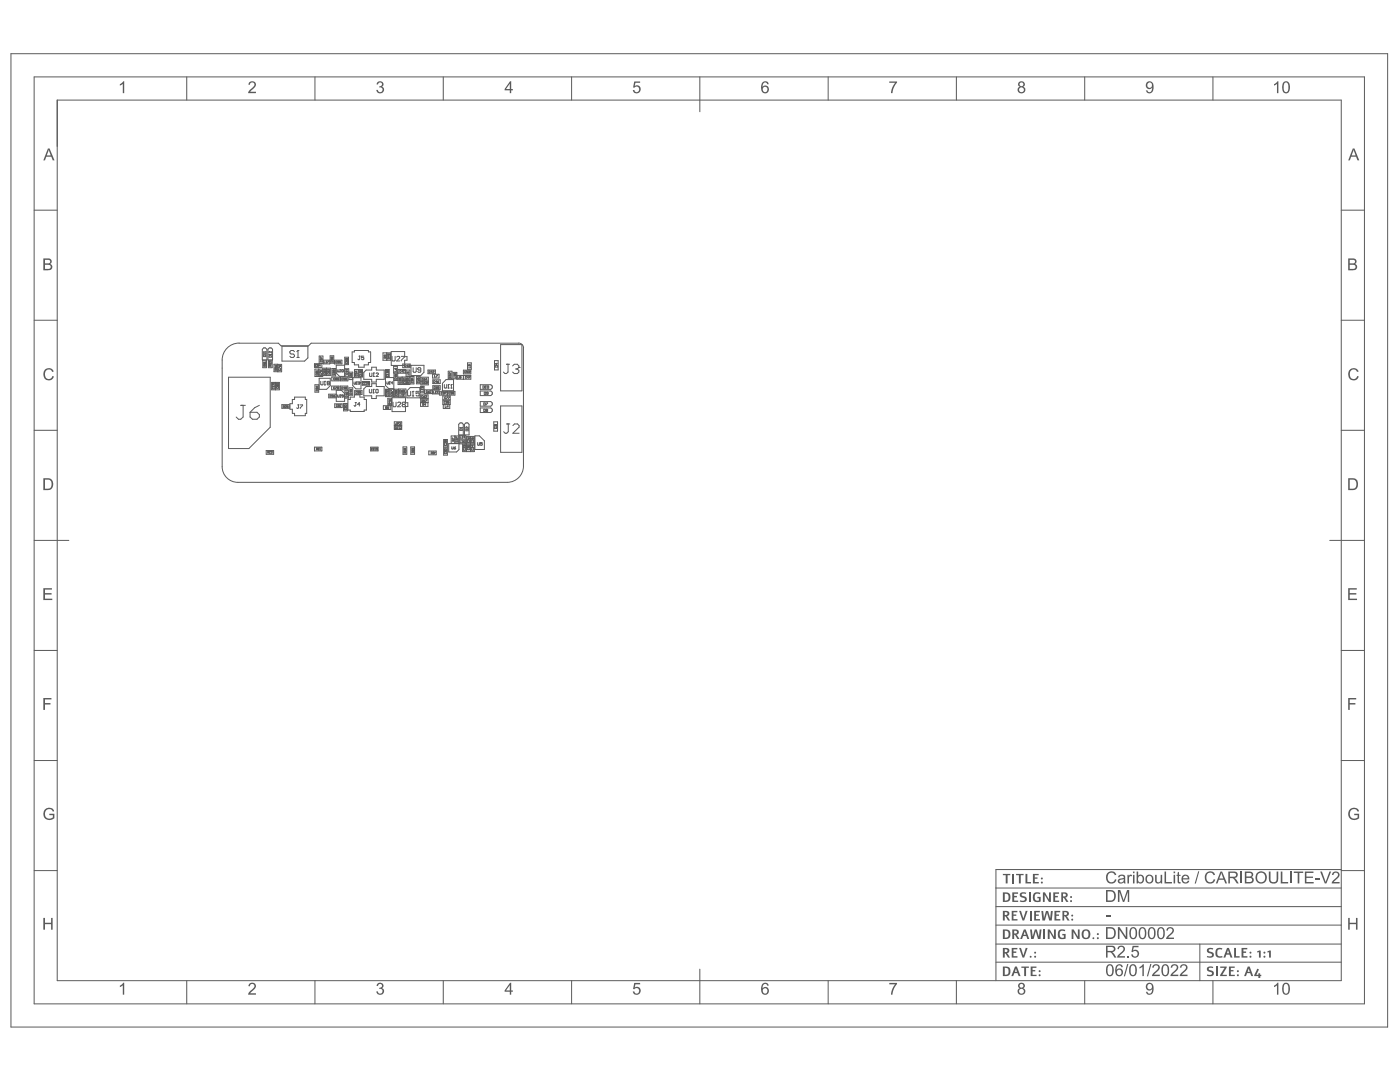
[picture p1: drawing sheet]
<svg xmlns="http://www.w3.org/2000/svg" width="279mm" height="216mm" viewBox="0 0 279 216" stroke-linecap="round" stroke-linejoin="round" font-family="sans-serif">
<g fill="none" stroke="#5a5a5a" stroke-width=".2">
<path d="M2.2 10.7h274.7v194.2h-274.7zM6.8 15.3h265.5v185h-265.5zM11.4 20h256.3v175.7h-256.3zM37.3 15.3v4.7M62.9 15.3v4.7M88.5 15.3v4.7M114.1 15.3v4.7M139.7 15.3v7M165.3 15.3v4.7M190.9 15.3v4.7M216.5 15.3v4.7M242.1 15.3v4.7"/>
<path d="M6.8 41.9h4.6M267.7 41.9h4.6M6.8 63.9h4.6M45.6 75.3h8.3v10l-4.2 4.2h-4.1zM47.7 68.5a3.4 3.4 0 0 0-3.4 3.3v21.3a3.1 3.1 0 0 0 3.2 3.1h53.7a3.2 3.2 0 0 0 3.3-3.2v-23.6a.99 .99 0 0 0-1-.9M47.7 68.5h7.8l.6 .5h5.5l.5-.5h41.4M52.4 71.9h.8v1.5h-.8zM52.6 70.6h.1M52.6 70.2h.1M52.6 70.9h.4l.1 .3h-.5zM52.6 70.6h.5M52.6 70.6l.1 .1"/>
<path d="M52.6 70.2h.5M52.6 70.2l.1 .1M52.6 69.4h.4l.3 .3v2.1h-.9v-2.1zM52.6 72.3h.1M52.6 72.5v.2h.2v-.2h.2l-.1 .2M52.6 72.3h.4M52.9 73.1v-.2l-.2-.1-.1 .3h.4M53 72.8l-.1 .2M53 72.2v.1M53.1 70.2v.1M53.1 70.5v.2M53.5 69.7l.3-.3h.3l.3 .3v2.1h-.9z"/>
<path d="M53.6 71.9h.7v1.5h-.7zM53.7 70.7h.1M53.7 71h.4l.1 .3h-.5zM53.7 70.7h.5M53.7 70.7l.1 .1M53.8 72.5v.2h.1v-.2h.2v.2M54 73.1v-.2l-.2-.1v.3h.3M54.1 72.1v.2l-.2-.2-.1 .1v.1M54.1 72.8l-.1 .2M54.2 70.1v.3l-.4-.3v.3M54.2 70.7v.1M54.2 76.3h1.6v1.5h-1.6z"/>
<path d="M54.4 77.1h.1M54.4 76.5h.1M54.4 77.1h.3M54.4 77.1v.1M54.4 76.5h.3M54.4 77.3v.3h.3v-.3M54.7 72.7h1.5v1.5h-1.5zM54.7 76.7v.2l-.2-.2-.1 .2M54.7 76.4v.1M54.7 77.1v.1M54.9 73.3v.2h.2v-.2h.1v.2M54.9 72.9l.2 .2"/>
<path d="M55 76.3v1.5M55.1 73.9v-.2l-.2-.1v.3h.3M55.1 72.9l.1 .1v.1h-.1zM55.2 76.6l.3-.1 .1 .2h-.3zM55.2 73.6l-.1 .2M55.3 77.2v.3l.3-.1-.1-.2M55.4 76.9h-.2l.1 .2h.1M55.4 76.9h.2l-.1 .2h-.1M55.4 76.9v.2M55.4 72.7l.1 1.5M55.6 73.5v-.2l.4 .2M55.6 72.9l.2 .3"/>
<path d="M55.7 73.7v.2h.3l-.1-.2M55.8 73h.2l-.1 .2zM56.3 69.1h5.1v2.3l-.6 .7h-4.5zM58.8 70.2l-.3-.3h-.4l-.3 .3v.2l.3 .2h.4l.3 .3-.3 .4h-.4l-.3-.2M58.8 79.2h2.1v.5h.3v2.8h-.3v.5h-2.1v-.5h-.5v-.8h-.4v-1.1h.4v-.9h.5zM59.2 71.3h.5M59.5 69.9h.1M59.5 69.9v1.4M59.5 69.9l-.3 .3M62.9 76.8h.7v1.5h-.7zM63.1 74h.1M63.1 74h.3"/>
<path d="M63.1 74v.1M63.1 74.6v.2h.3v-.2M63.2 77.8v.2l.3-.1-.1-.1M63.2 72.8h-.3v.3h.3M63.3 74.3h-.2v.2l.2-.1M63.3 74.3h.1v.2l-.1-.1M63.3 74.3v.1M63.3 77.5h-.2l.1 .1h.1M63.3 77.5h.2l-.1 .1h-.1M63.3 77v.3l-.2-.2h.4M63.3 77.5v.1M63.4 74v.1"/>
<path d="M63.6 72.9h-.3l.1-.2 .2 .1v.3h-.3M63.6 73.6v1.5M63.7 73.6v1.5M63.7 72.5v-1.5h.8v1.5l-1.7 .1v.7h1.4v-.7M63.7 75.5h2.2v1.5l-.7 .7h-1.5zM63.8 73.9v.3h.2v-.3l.2 .1-.1 .2M63.8 74.5v-.2l.4 .2M63.9 74.7v.2h.3l-.1-.2M63.9 71.5v-.3l.4 .3M63.9 72.9h-.2l.2-.2v.4M64 72v.2h.3l-.1-.2M64 76.1l.1 .7 .4-.1v-.6"/>
<path d="M64.1 71.6v.2h-.2l.1-.2h.2v.2M64.4 73.6h-1.5v1.5h1.5v-1.6h1.5v1.4h-1.5M64.5 71.9h1.3v.7h-1.3zM64.7 74.1h.1M64.7 74.4v.3l.3-.1-.1-.2M64.7 74.3h.1M64.7 73.7v.3M64.7 74.1v.2M64.7 72.1v.3h.2M64.7 76.8h.2M64.7 73.7h.1M64.7 73.7l.1 .1"/>
<path d="M64.8 74.1h.2l-.1 .2h-.1M64.8 73.8h.2l-.1 .2M64.8 74.3h-.1M64.8 73.8h.1M64.8 74.1v.2M64.8 76.1h.1M64.8 76.1v.7M64.8 76.1l-.1 .1M65.1 72.4h.1M65.1 72.1h.1M65.1 72.1v.3M65.2 73.5v1.4"/>
<path d="M65.4 72.1h.2l-.2 .3M65.4 76.4l-.1 .2 .1 .2 .4-.1-.1-.3M65.4 76.4l-.1-.1 .1-.2 .4 .1-.1 .2M65.4 76.4h.3M65.5 74.4v.3l.3-.1-.1-.2M65.6 74.1h-.2l.1 .2 .1-.1M65.6 74.1h.2l-.1 .2-.1-.1M65.6 74.1v.1M65.8 73.7v.2l-.3-.2h-.1l.1 .2M65.9 71h.7v1.5h-.7zM66.1 78.9h-.2v.3h.2M66.1 72v.2h.3v-.2"/>
<path d="M66.2 77h1.5v.8h-1.5zM66.2 75.2h1.5v.8h-1.5zM66.2 71.6v.2h-.2l.1-.2h.3v.3M66.2 71.3v.1M66.2 73.5h.8v1.5h-.8zM66.2 71.3h-.2l.1 .2 .1-.1M66.2 71.3h.2v.2l-.2-.1M66.5 79h-.3l.1-.2 .2 .1v.3h-.3M66.5 74.5v.3l.3-.1-.1-.2M66.6 79l.2 .2h-.1zM66.6 74.2v.2h-.2l.1-.2h.2v.2M66.6 73.8v.2h-.2l.1-.2h.2v.2"/>
<path d="M66.8 71.9h1.4v.7h-1.4zM66.8 77.3h-.2v.3l.2-.1M66.8 75.5h-.2l.1 .3 .1-.1M66.8 78.8l-.2 .2M66.9 77.2h.3l-.3 .4M67 75.6v-.2h.2v.2M67 75.6v.2h.2v-.2M67 75.6h.2M67.1 78.7h-1.5v.7h1.5M67.1 72.9h1.7v2.2h-1l-.7-.7zM67.1 77.9h1l.7 .6v1.6h-1.7zM67.2 72.1h-.2v.3h.2"/>
<path d="M67.3 73.8l.1 .4 .2-.1v-.3M67.4 78.8v.4h.3v-.4M67.4 77.4v.2l.2-.1-.1-.1M67.4 77.4h.1M67.4 77.4v-.2l.2 .1-.1 .1M67.6 75.4h-.3v.2h.3l-.1 .2-.2-.1M67.6 72.2h-.2v-.1h.2v.3h-.2M67.8 73.8h.3l-.3 .4h.3M67.8 79.2h.2M67.9 78.8h.1M67.9 78.8v.4M67.9 78.8l-.1 .1"/>
<path d="M67.9 77h1.5v.8h-1.5zM68 75.2h1.4v.8h-1.4zM68 72.1h-.3v.1h.3l-.1 .2h-.2M68.2 73.8h.3v.4l-.3-.1zM68.4 77.3h-.2v.2h.2M68.5 75.5h-.3v.3h.3M68.5 79h-.2v-.2l.2 .1v.3h-.3M68.8 71.3h.8v1.5h-.8zM68.8 77.4h-.2l.2-.2v.4M68.8 78h.8v1.5h-.8zM68.8 75.5h-.2v.1h.2v.2h-.2M68.9 73.6h.7v1.5h-.7z"/>
<path d="M69 75.5h.2v.3h-.2zM69 77.4v.2l.2-.1-.1-.1M69 77.4h.1M69 77.4v-.2l.2 .1-.1 .1M69 78.3h.3l.1 .1-.3 .1zM69.1 72.3v.2h.3l-.1-.2M69.1 71.6h.1M69.1 79v.2h.3l-.1-.2M69.1 74.4v.3l.3-.1v-.2M69.1 71.6h-.1l.1 .2M69.2 71.9l-.1 .3-.1-.1 .1-.2h.2v.3M69.2 71.6h.2l-.1 .2"/>
<path d="M69.2 71.6v.1M69.2 78.6v.3l-.2-.2h.4M69.2 73.7v.2l-.1-.2h.3M69.2 74.1v.2l-.1-.2h.3M69.4 79.7h.5v-.5h.8v-.4h1.1v.4h.9v.5h.4v2.1h-.4v.3h-2.8v-.3h-.5zM69.6 77.4h.8v1.5h-.8zM69.8 74.6h.1M69.8 74.8v.2h.2v-.2h.2l-.1 .2M69.9 75.1v.3l.3-.1-.1-.2M69.9 77.9v-.2l.3 .1v.1M69.9 78.4v.3l.3-.1v-.2M69.9 77.9h.1"/>
<path d="M70 78.1v.2l-.1-.2h.3M70 77.7v.2M70.2 74.5l-.4 .1M70.3 70.2h.4v-.3h2.8v.3h.5v2.1h-.5v.5h-.8v.5h-1.1v-.5h-.9v-.5h-.4zM70.4 75.4h1.6v2.2h-1l-.6-.7v-2.6h-.8v1.4h.8M70.7 76.2v.5l.3-.1v-.4M70.7 73.7h.8v1.5h-.8zM70.8 77.9h1.5v.8h-1.5zM70.9 74.4v.2h.2v-.2h.2l-.1 .2M71 74.8v.2l.3-.1-.1-.1M71.1 74v.3l-.2-.2h.4M71.1 76.7h.2"/>
<path d="M71.2 76.2h.1M71.2 76.2v.5M71.2 76.2l-.1 .1M71.3 78.2h-.3v.2h.3M71.5 76.3l.2-.1 .1 .2M71.5 78.3h.1M71.6 78.3v.1h-.2M71.6 73.7h.7v1.5h-.7zM71.6 78.1h-.2v.2h.1M71.6 76.4h.1M71.7 71.1h.2M71.7 76.4v.3l-.2-.1"/>
<path d="M71.8 74.7h.1M71.8 74h.1M71.8 74.7h.4M71.8 71.1v.6l-.1 .1-.3-.1M71.8 74h.4M71.8 76.4h.1M71.8 76.4h-.1M71.9 74.8v.3l.3-.1-.1-.2M71.9 74.2h.1M71.9 74.2h-.1l.1 .2M72 74.2h.2l-.1 .2M72 74.2v.1"/>
<path d="M72 78.1h-.2v.2h.2l-.1 .2-.1-.1M72.2 73.9v.1M72.2 74.6v.1M72.3 76.1h1.5v.8h-1.5zM72.6 71.1h-.5v.3l.3-.1 .2 .1-.1 .4-.4-.1M72.6 77.6l.5-.5h1.1v-.5h.9v.5h1.6v1.9h-1.6v.5h-.9v-.5h-1.6zM72.6 74.3l.5-.5h1.1v-.5h.9v.5h1.6v1.9h-1.6v.5h-.9v-.5h-1.6zM72.6 76.4h-.2v.2h.2M72.7 76.7h.2M72.8 76.3h.1M72.8 76.3l-.1 .1M72.8 76.3v.4"/>
<path d="M73.1 76.4h.2l-.2 .3h.2M73.7 76.5l-.3-.1 .1-.1 .2 .1v.2h-.3M73.7 77.7l.1 .7 .4-.1v-.6M73.8 74.4l.1 .7 .3-.1v-.6M74.4 78.4h.2M74.5 75.1h.2M74.5 77.7h.1M74.5 77.7v.7M74.5 77.7l-.1 .1M74.6 74.4h.1M74.6 74.4v.7M74.6 74.4l-.1 .1"/>
<path d="M75 77.8l.1-.1 .4 .1-.1 .6-.4-.1zM75 74.5l.2-.1 .3 .1-.5 .6h.5M76.4 70.4h1.5v1.5h-1.5zM76.8 70.9v.1h-.2l.1-.1h.3v.2M76.9 71.5v-.2h-.3v.2h.4M76.9 73.7h.8v1.5h-.8zM76.9 77.7h.8v1.4h-.8zM76.9 75.3h1.7v2.2h-1l-.7-.6zM77 71.2l-.1 .1M77.1 78.6h.1M77.1 77.8l.3-.1 .1 .2-.3 .1zM77.1 78.6h.4"/>
<path d="M77.1 78.6l.1 .1M77.1 74.7h.1M77.1 74.7l.1 .1M77.1 74.7h.4M77.2 70.4v1.5M77.2 78.8v.2h.3l-.1-.2M77.2 74.9v.3l.3-.1-.1-.2M77.2 73.9h.1M77.2 76.2l.1 .4h.2v-.4M77.2 73.9v.2M77.2 74.2v.3M77.2 78.1h.1"/>
<path d="M77.2 78.1l-.1 .1 .1 .1M77.2 78.1l.1 .1M77.3 74.2h.1M77.3 73.9l.2 .2v-.2M77.3 74.2v.1M77.3 78.2h.2l-.1 .1M77.3 78.2h.1M77.3 74.3h.2l-.1 .2M77.3 74.3v.1M77.4 70.6v.3h.2v-.3l.2 .1-.1 .2M77.5 78.5v.2M77.5 74.7v.1"/>
<path d="M77.6 71v.2l-.2-.1h.4M77.6 79.7l.2 .3M77.6 71.6v-.2h-.2v.2h.4M77.7 76.6h.1M77.8 76.2h.1M77.8 79.8l.1-.1v.3h-.1zM77.8 71.4l-.2 .1M77.8 76.2v.4M77.8 76.2l-.1 .1M77.8 77.7h.7v1.4h-.7zM78 78.2v-.3l.4 .3M78 78.3v.2h.2l-.1-.2h.2v.2"/>
<path d="M78.1 78.7v.2l.3-.1-.1-.1M78.2 79.4h2.7v1h.5v.7h-.5v1h-2.7zM78.2 71.1v.8l.2 .1 .5-.1v-.8M78.4 76.4h-.3l.2-.2v.4M78.5 73.1h.8v1.3h-.8zM78.6 74.4h.8v1.5h-.8zM78.7 77.7h.7v1.4h-.7zM78.7 73.5l.2 .2M78.8 74.7v.2h.2v-.2l.2 .1-.1 .1M78.9 75.4v.3l.3-.1-.1-.2M78.9 78.3v.2h.2v-.2h.2l-.1 .2M78.9 73.6l.2-.1v.2h-.2z"/>
<path d="M78.9 78.7v.2l.4-.1-.1-.1M79 75.1v.2l-.2-.2h.4M79.1 78h-.2v.2l.2-.1M79.1 78h.2l-.1 .2-.1-.1M79.1 78v.1M79.1 73.9v.2h-.4M79.2 71.3l.1-.2 .5 .2v.1l-.6 .6h.6M79.4 75.2h.8v1.5h-.8zM79.5 73.7h1.4v.8h-1.4zM79.5 77.6h1.5v.8h-1.5zM79.6 78.5h1.3v.7h-1.3zM79.7 76.2v.3l.3-.1-.1-.2"/>
<path d="M79.7 75.9h.1M79.7 75.5h.1M79.7 75.5l-.1 .1 .1 .1M79.7 75.9h-.1l.1 .2M79.7 75.5l.1 .1M79.8 75.6h.2l-.1 .1M79.8 75.9h.2l-.1 .2M79.8 75.6h.1M79.8 75.9v.1M79.8 78.7v.3h.3M80 77.9h-.3v.3h.3M80 74h-.2v.2h.2"/>
<path d="M80.1 71.1h.6l-.6 .9M80.1 78l.3 .2h-.2zM80.2 79h.1M80.2 78.7h.1M80.2 78.7v.3M80.3 75.2h1.5v1.5h-1.5zM80.3 76h1.5M80.4 77.8l-.3 .2M80.4 72.6h1.5v.8h-1.5zM80.4 74.1h-.3l.2-.2v.4M80.5 77.9l.2-.1v.4h-.2zM80.5 79h.1"/>
<path d="M80.5 74.3h.1M80.5 78.7h.1M80.5 78.7v.3M80.6 73.9h.1M80.6 73.9v.4M80.6 73.9l-.1 .1M80.8 72.9h-2.7v-2.8h2.7v1.1h.4v.7h-.4v1.2h.2M80.8 75.5h-.3l.1 .3 .2-.1M80.8 72.9h.2M80.8 76.2h-.3l.1 .3h.2M80.9 75.5l.2 .1M80.9 76.2h.2l.1 .1"/>
<path d="M81 75.6h.1M81 76.4h.1M81 73.8h.8v1.3h-.8zM81.1 75.6v.2l-.2-.1M81.1 76.4v.1h-.2M81.1 75.6h.1M81.2 76.3h.1M81.2 76.3l-.1 .1M81.2 74.2v.3h.2v-.3l.2 .1-.1 .2M81.2 78l.7-.7h1.9v2.1h-2.6zM81.3 78.1v.8l.2 .1 .5-.1v-.8M81.4 73h-.3l.2-.2v.4"/>
<path d="M81.5 75.6h-.2v-.2l.2 .1v.2h-.2M81.5 76.2h-.2v.2h.2v.1h-.2M81.5 72.9h.2M81.6 74.6v.2h-.4M81.6 73h.1M81.7 73v.2l-.2-.1M81.7 72.9h.1M81.7 72.9v.1M81.9 75.1h.7v1.5h-.7zM82 72.9h2.6v1.4l-.6 .6h-2zM82.1 76.1v.3l.4-.1-.1-.2M82.2 75.8h.1"/>
<path d="M82.2 75.8h-.1v.2M82.3 79h.3M82.3 75.4v.2l-.2-.1h.4M82.3 75.8h.2l-.1 .2M82.3 75.8v.1M82.4 78.1h.1M82.4 78.1v.9M82.4 78.1l-.1 .1M82.5 73.4v.7l.1 .2 .5-.2v-.7M83.1 75.1h.7v1.5h-.7zM83.3 75.4v.2h.2v-.2l.2 .1-.1 .1M83.3 75.8l.2 .2"/>
<path d="M83.4 76.1v.3l.3-.1-.1-.2M83.5 75.8h.1l.1 .2h-.2zM83.6 78.1h-.6v.5l.3-.2 .3 .2-.1 .4-.5-.1M83.9 77.1h.7v1.3h-.7zM84 78.8h1.4v.7h-1.4zM84 73.8h-.5l-.1-.1 .1-.3 .5 .1v.6l-.2 .2-.4-.2M84 75.3h1.5v1.5h-1.5zM84 76h1.5M84 76.1h1.5M84.1 77.7h.1M84.1 77.7h.3M84.1 77.7v.1"/>
<path d="M84.2 77.2h.1M84.2 77.2l-.1 .1v.2M84.2 77.2l.1 .1M84.3 77.3h.1v.2M84.3 77.3v.1M84.4 79h-.2v.3h.2M84.4 77.9v.3h-.3M84.4 77.7v.1M84.5 76.3h-.3v.2h.3M84.5 75.5h-.3v.3h.3M84.5 79.1l.3 .2h-.2zM84.6 76.4l.2 .1-.1 .1z"/>
<path d="M84.6 75.7h.2v.2zM84.7 77.8h1.5v.7h-1.5zM84.8 79l-.3 .1M84.8 79.8h-.3v.2h.3l-.1 .2h-.2M84.8 75.5l-.2 .2M84.8 76.2l-.2 .2M84.9 79h.3l-.3 .3h.3M84.9 79.8h.3l-.3 .4M85 76.3l.2-.1v.2M85.1 76.4h.1M85.2 76.4v.1h-.2M85.2 76.4h.1"/>
<path d="M85.2 75.7h-.2l.2-.2v.4M85.3 78h-.2v.3h.2M85.4 73.8h1.5v.8h-1.5zM85.4 78.2l.3 .1h-.2zM85.7 78l-.3 .2M85.8 78.3h.1M85.9 78h.1M85.9 74.1h-.3v.2h.3M85.9 78h-.1M85.9 78v.3M86.2 74.2h-.2l.2-.2v.4M86.3 74.7h1.3v.7h-1.3z"/>
<path d="M86.3 77.9h1.3v.7h-1.3zM86.4 74.1h.2l-.2 .3h.2M86.4 77h1.5v.7h-1.5zM86.4 75.8h1.5v.7h-1.5zM86.5 78.1v.3h.2M86.7 74.9v.3h.2M86.8 76h-.2v.3h.2M86.8 77.2h-.2l.1 .3h.1M86.8 78.4h.2M86.9 78.1h.1M86.9 78.1v.3M86.9 78.1h-.1"/>
<path d="M87.1 74.9h.2l-.2 .3M87.2 78.1h.2l-.2 .3h.2M87.2 76.2h-.3l.2-.2v.4M87.2 77.2h-.2v.2h.2l-.1 .1h-.1M87.3 76.2l.2 .1-.1 .1zM87.5 76l-.2 .2M87.6 77.4h-.2v-.2h.2v.3h-.3M87.7 78.1h1.5v.7h-1.5zM88.3 78.3h-.3l.1 .3h.2M88.4 79h1.5v.8h-1.5zM88.4 79.9h1.5v.8h-1.5zM88.4 78.3h.2l.1 .1"/>
<path d="M88.5 78.4h.1M88.6 78.4v.2h-.2M88.7 78.4h.1M88.7 78.4h-.1M88.7 76.7l.1 .7 .3-.1v-.6M88.8 78.3h.2l-.2 .3M89 79.3h-.3l.1 .3 .2-.1M89 75.7h1.5v2.3h-2.2v-1.5zM89.1 79.2h.3l-.3 .4M89.3 78.1h1.5v.7h-1.5zM89.4 77.4h.2M89.5 74.1h.7v1.5h-.7z"/>
<path d="M89.5 79.2h.2l-.2 .4M89.5 76.7h.1M89.5 76.7v.7M89.5 76.7l-.1 .1M89.6 74.8v.2h.2v-.2h.2l-.1 .2M89.7 75.1v.3l.3-.1-.1-.2M89.8 78.3h-.2v.3h.2M89.9 78.3h.2l.1 .1M90 77.4h.2M90 74.4v.2l-.3-.2v.2M90.1 78.4h.1M90.1 76.7h.1"/>
<path d="M90.1 76.7v.7M90.1 76.7l-.1 .1M90.1 78.4v.2h-.2M90.2 78.4h.1M90.2 78.4h-.1M90.4 78.4v-.1h.2l-.1 .1M90.4 78.4v.2h.2l-.1-.2M90.4 78.4h.1M90.4 74.3h.8v1.3h-.8zM90.6 75h.1M90.6 74.5h.3l.1 .2h-.3zM90.6 75h.4"/>
<path d="M91 75.2v.2h-.4M91 74.9v.1M91.2 74.9h2.8v.8h-2.8zM91.4 75.1v.4h.2M91.8 75.4h.2M91.8 75.4h.1M91.8 75.3v-.2h.1v.2M91.8 75.3h.1M91.8 75.3v.1M91.9 75.3l.1 .1M92 75.4h.1M92.5 73.9h1.5v.7h-1.5z"/>
<path d="M92.5 74.9v.8M93 74.1h-.3v.3h.3M93.1 75.2h-.2v.3l.2-.1M93.3 72.4h.8v1.3h-.8zM93.4 74h-.3v.2h.3l-.1 .2h-.2M93.5 75.3h-.3l.2-.2v.4M93.5 74.1l.2-.1v.2M93.6 74.2h.1M93.6 75.1h.2l-.2 .4M93.7 74.2v.2h-.2M93.7 72.8v.2h-.2l.1-.2h.2v.2M93.7 74.2h.1"/>
<path d="M93.9 73.2v.2h-.4M95.8 76.8h2.2l.2 .2v.4l-.2 .3h-2.2zM95.8 78h2.2l.2 .3v.4l-.2 .2h-2.2zM96.4 77l.3 .1-.1 .4h-.2zM96.6 78.3h.3v.4h-.3zM96.8 77.5h.2M96.9 77h.1M96.9 77v.5M96.9 77l-.1 .1M97.2 77.1h.3v.4l-.3-.1zM97.4 78.5l-.3-.1 .1-.1h.2v.3h-.3M98.7 72h.7v1.8h-.7z"/>
<path d="M98.9 73l.3-.1 .1 .3h-.4zM99.1 72.5v.3l-.2-.2h.4M99.9 68.8h4.3v9.2h-4.3zM101.1 72.7h.6M101.4 72.7v1.5l-.3 .3h-.3l-.3-.3M102.3 73l.3-.3h.6l.4 .3v.3M102.9 73.6h.3M103.2 73.6l.4 .3v.3l-.4 .3h-.6l-.3-.3M103.6 73.3h.1M103.6 73.3l-.4 .3M267.7 63.9h4.6M6.8 85.9h4.6"/>
<path d="M48.1 80.9h.9M48.5 80.9v2.3l-.4 .5h-.5l-.5-.5M49.9 82.3h1.4l.5 .4v.5l-.5 .5h-.9l-.5-.5zM51.8 80.9l-1 .5-.9 .9M53.1 89.9h1.5v.8h-1.5zM53.4 90.3h.2v-.2h-.2v.3M53.5 90.3l.2 .1M53.8 90.4h.1M53.9 90.1h.1M53.9 90.1v.3M53.9 90.1h-.1M54.1 90.1h.2l-.2 .3h.2"/>
<path d="M56.3 80.7h1.4v.8h-1.4zM56.5 81.2h.2v-.2h-.2v.3M56.6 81.2l.1 .1M56.9 81h.2l-.2 .3h.2M57.5 81h-.3v.1h.3l-.1 .2h-.2M59.4 80.8h.3M59.6 80.8v.6l-.2 .1-.2-.1M59.9 80.8h.5l-.5 .7M62.8 89.2h1.4v.8h-1.4zM63.1 89.6h.2v-.2h-.2v.4M63.3 89.6l.1 .2M63.5 89.8h.1"/>
<path d="M63.6 89.4h.1M63.6 89.4v.4M63.6 89.4l-.1 .1M63.8 89.8h.1M63.9 89.4h.1M63.9 89.4v.4M63.9 89.4l-.1 .1M66.8 80.6h1.5v.7h-1.5zM67.3 80.8h-.2v.3h.2M67.7 80.9h-.2v-.2l.2 .1v.3h-.2M67.8 81.1h.2M67.9 80.7h.1"/>
<path d="M67.9 80.7v.4M67.9 80.7l-.1 .1M68.6 80.5h.7v1.5h-.7zM68.8 80.8h.3v.2h-.3zM68.8 81.5v.3l.3-.1v-.2M68.9 81.1v.2h-.1v-.2h.3v.3M70.9 80.3h.2M71 80.3v.6l-.1 .1-.2-.1M71.8 80.7h-.4l.3-.4v.7M74 89.2h1.4v.8h-1.4zM74.4 89.5h-.3v.2h.3M74.5 89.8h.1"/>
<path d="M74.6 89.4h.1M74.6 89.4l-.1 .1M74.6 89.4v.4M74.8 89.8h.1M74.9 89.4h.1M74.9 89.4v.4M74.9 89.4l-.1 .1M75.4 89.6h-.2v-.2l.2 .1v.2h-.3M77 81.4h.2M77 81.4h.1M77 81.3h.1M77 81.3v-.2l.2 .1-.1 .1"/>
<path d="M77 81.3v.1M77.1 81.3l.1 .1M77.2 81.4h.1M77.3 81.1l.2 .2M77.4 81v-1.5h.7v1.5h-1.6v.7h1.5v-.7M77.6 81.1v.4l-.3-.1 .1-.1h.2M77.8 80.1v.2l-.2-.1h.3M77.8 80.7v-.2h-.2v.2h.3M77.9 80.5l-.1 .1M78.4 80.2v.8l.2 .2h.3l.1-.2v-.8M78.7 84.2h1.5v.7h-1.5zM78.7 85h1.5v.7h-1.5z"/>
<path d="M78.8 85.2h.2v.3h-.2zM79.2 85.2h.2l-.2 .3h.2M79.2 84.3l-.3 .3 .3 .1M79.3 84.4l.2-.1 .1 .2zM79.3 80.4l.2-.2 .5 .2v.2l-.7 .6h.7M79.6 84.5l-.3 .2M79.6 85.2h.1M79.7 85.5h.1M79.7 85.2v.3M79.7 84.4h.2v.3l-.2-.1M79.8 85.2h.3v.3h-.3M80.4 89.2h.8v1.5h-.8z"/>
<path d="M80.4 80.7l-.1-.1 .1-.4 .5 .2-.2 .3M80.4 80.7l-.1 .2 .1 .3h.3l.2-.2-.2-.3M80.4 80.7h.3M80.6 90h.1M80.6 90h.4M80.6 89.5h.3l.1 .2h-.3zM80.9 90.4v-.2h-.3v.2h.4M81 90.2l-.1 .1M81 89.9v.1M82 89.2h.7v1.5h-.7zM82.2 89.9h.1M82.2 89.9h.4"/>
<path d="M82.2 89.4v.3h.2v-.3l.2 .1-.1 .2M82.2 89.9l.1 .1M82.5 90.4v-.2h-.3v.2h.4M82.6 90.1l-.1 .1M82.6 89.9v.1M84 80.3v-.7h1.4v1.5h-1.5v-.8h1.5M84.2 80.1h.2v-.3h-.2v.4M84.3 80.1l.1 .1M84.4 80.8h.1v-.3h-.1v.4M84.5 80.8l.1 .1M85 80.7h-.3l.2-.2v.4M85.6 90h1.5v.8h-1.5z"/>
<path d="M86 90.4h.2v-.2h-.2v.4M86.2 90.4l.1 .2M86.4 90.3l.2-.1 .1 .1M86.5 90.4h.1M86.6 90.4l.1 .1h-.3M86.7 90.3h.1M86.7 90.3l-.1 .1M88.5 80.8h1.3v.7h-1.3zM88.5 87.7h.8v1.5h-.8zM88.5 89.3h.8v1.5h-.8zM88.8 89.6h.2l.1 .1-.3 .1zM88.8 88.6v.3l.3-.1-.1-.2"/>
<path d="M88.8 90.3v.2h.3l-.1-.2M88.8 89.9h.1M88.8 89.9l-.1 .1 .1 .2M88.8 81v.3h.3M88.8 89.9l.1 .1M88.9 80.2h-.3v.2h.3M88.9 90h.2l-.1 .2M88.9 90h.1M88.9 88h-.2l.1 .1h.1M88.9 88h.2l-.1 .1h-.1M88.9 88v.1M89 80.2l.2-.1v.1"/>
<path d="M89.1 88.3v.2l-.3-.2v.2M89.1 80.3h.1M89.2 80.3v.1h-.2M89.2 80.2h.1M89.2 80.2v.1M89.4 80.3l.2 .1-.2 .1zM89.5 81.1h-.3l.2-.1v.3M89.5 88.5h2.1v1.2l-.5 .5h-1.6zM89.6 80.1l-.2 .2M90 87h1.5v1.5h-1.5zM90.2 89.2v.4l.3-.1v-.3M90.3 87.6v-.2l.3 .2"/>
<path d="M90.5 88v-.2h-.2v.2h.3M90.6 89.4h.2l.1 .1-.2 .1zM90.6 87.8l-.1 .1M90.8 87v1.5M90.9 89.2l-.3 .2M91 87.5v-.3l.4 .3M91.1 88v.2l.3-.1-.1-.1M91.4 87.6v.2l-.3-.2v.2M91.5 84.7l.3-.3h.4l.3 .3v2.1h-1zM91.7 86.9h1.3v.7h-1.3zM91.7 87.8h1.3v.8h-1.3zM91.8 85.3h.1"/>
<path d="M91.8 85.7l.4-.1v.3h-.4zM91.8 85.3h.4M91.8 85.3v.1M91.8 88v.4h.3M91.8 87v.4h.3M92.2 88h.2l-.2 .4h.2M92.2 87.4h.1M92.2 85.3v.1M92.3 87h.1M92.3 87v.4M92.3 87l-.1 .1M92.3 88.6h2.4v1.5h-2.4z"/>
<path d="M92.6 88h.2v.3h-.2zM92.6 88.9v.2M92.6 89.2v.3M92.6 89.6v.3l.3-.1-.1-.2M92.6 89.2h.1M92.6 88.9h.1M92.6 89.2l.3 .3v-.3M92.7 84.7l.3-.3h.4l.2 .3v2.1h-.9zM92.7 88.9v.1M92.7 88.9h.2l-.1 .2M92.8 87.2h-.3l.2-.2v.4M93 85.7h.4v.3h-.4z"/>
<path d="M93.1 88.6v1.5M93.1 87.1h1.6v1.5h-1.6zM93.3 88.9h.1M93.3 88.9h.4M93.3 88.9l.1 .1M93.3 87.3l.2 .3M93.4 87.7v.2M93.4 88.1v.2h.3l-.1-.2M93.4 89.1v.3M93.4 89.5v.2h.3l-.1-.2M93.4 87.7h.1M93.4 89.1h.1"/>
<path d="M93.4 89.1l.1 .1M93.4 87.7l.3 .2v-.2M93.4 85.2v.3l-.3-.3-.1 .1v.2M93.5 89.2h.2l-.1 .2M93.5 87.4l.1-.1 .1 .2-.2 .1zM93.5 89.2h.1M93.7 88.9v.1M93.9 87.1v1.5M93.9 88.6v1.5M94.1 87.3v.3h.2v-.3l.2 .1-.1 .2M94.2 89.2h.1M94.2 89.6v.2h.3l-.1-.2"/>
<path d="M94.2 89.2v.3M94.2 88.1v.2h.3l-.1-.2M94.2 89.2l.3 .3v-.3M94.3 88.8v.3l-.2-.2h.4M94.5 87.7v.3l-.3-.3-.1 .1 .1 .2M94.8 87h.9l1 1v1.7h-1.9zM95.3 88.3l.1 .5h.3v-.5M95.8 80.1h2.2l.2 .3v.4l-.2 .2h-2.2zM95.8 81.4h2.2l.2 .3v.3l-.2 .3h-2.2zM96.2 88.3h-.3v.3h.3l-.1 .2h-.2M96.5 81.7h.4l-.1 .4h-.3zM96.5 80.4l.4 .1-.1 .3h-.3z"/>
<path d="M97 80.4h.3l-.3 .4M97.1 81.9v-.2h.2l-.1 .2M97.1 81.9v.2l.2-.1-.1-.1M97.1 81.9h.1M98.5 84.2h.8v1.8h-.8zM98.7 85.2l.4 .1v.2h-.4zM98.8 84.7h.1M98.8 84.7l-.1 .1v.3M98.8 84.7l.1 .1M98.9 84.8h.2l-.1 .3M98.9 84.8v.1M99.9 81h4.3v9.3h-4.3z"/>
<path d="M101.1 84.6h.6M101.4 84.6v1.5l-.3 .4h-.3l-.3-.4M102.4 84.9l.3-.3h.6l.3 .3v.3l-1.2 1.3h1.2M267.7 85.9h4.6M6.8 107.8h6.9M265.4 107.8h6.9M6.8 129.8h4.6M267.7 129.8h4.6M6.8 151.8h4.6M267.7 151.8h4.6M6.8 173.7h4.6M198.8 177.2h68.9"/>
<path d="M267.7 173.5h-68.9v22.2M267.7 173.7h4.6M37.3 195.7v4.6M62.9 195.7v4.6M88.5 195.7v4.6M114.1 195.7v4.6M139.7 193.4v6.9M165.3 195.7v4.6M190.9 195.7v4.6M198.8 192h68.9M198.8 188.4h68.9M198.8 184.6h68.9"/>
<path d="M198.8 180.9h68.9M216.5 195.7v4.6M239.5 188.4v7.3M242.1 195.7v4.6"/>
</g>
<g fill="#5a5a5a">
<path d="M220.7 182.7h.9v.3h-.9z"/>
<path d="M23.9 196.7l.7-.6h.2v2.4h-.3v-1.9l-.6 .4z"/>
<path d="M23.9 16.8l.7-.6h.2v2.4h-.3v-1.9l-.6 .4z"/>
<path d="M49.8 196.3l.6-.2 .6 .3v.7l-1.1 1.1h1.2v.3h-1.6l.2-.6 1-.8a.46 .46 0 0 0-.2-.8 .46 .46 0 0 0-.6 .5h-.3z"/>
<path d="M49.8 16.4l.7-.2 .5 .3v.7l-1.1 1.1h1.2v.3h-1.6l.2-.5 1-.9a.45 .45 0 0 0-.3-.7 .45 .45 0 0 0-.5 .4h-.3z"/>
<path d="M8.6 117.4h1.8v.2h-1.4v.8h1.3v.2h-1.3v.9h1.4v.2h-1.8z"/>
<path d="M9 73.8l.4-.3h.5l.5 .1 .3 .5h-.3a.79 .79 0 0 0-1.1-.2 .79 .79 0 0 0-.3 1 .72 .72 0 0 0 .7 .7 .72 .72 0 0 0 .7-.6l.4 .1-.4 .6-.5 .2-.8-.2-.3-.4-.2-.6z"/>
<path d="M75.3 196.3l.5-.2 .6 .2 .2 .4-.4 .5 .4 .4-.1 .6-.5 .3-.7-.2-.2-.5h.3a.47 .47 0 0 0 .5 .5 .47 .47 0 0 0 .4-.7 .47 .47 0 0 0-.6-.3v-.2h.2a.4 .4 0 0 0 .3-.5 .4 .4 0 0 0-.5-.3 .4 .4 0 0 0-.3 .5l-.3-.1z"/>
<path d="M75.4 16.4l.6-.2 .4 .2 .2 .4-.4 .5a.75 .75 0 0 1 0 1.3 .75 .75 0 0 1-1.1-.6h.3a.47 .47 0 0 0 .6 .4 .47 .47 0 0 0 .3-.7 .47 .47 0 0 0-.6-.2l.1-.3a.4 .4 0 0 0 .4-.4 .4 .4 0 0 0-.4-.4 .4 .4 0 0 0-.4 .5l-.3-.1z"/>
<path d="M126.6 196.1h1.2v.3h-1l-.1 .6h.7l.3 .2 .2 .4-.2 .6-.5 .3-.8-.3-.1-.4 .3 .1a.52 .52 0 0 0 .7 .2 .52 .52 0 0 0 .3-.6 .52 .52 0 0 0-.6-.3l-.4 .2-.3-.1z"/>
<path d="M126.6 16.3h1.2v.2h-1l-.1 .7 .5-.2 .5 .2 .2 .5-.2 .7-.4 .2h-.4l-.4-.2-.2-.4h.3l.2 .3 .3 .1a.55 .55 0 0 0 .4-.8 .55 .55 0 0 0-.9-.1h-.3z"/>
<path d="M254.3 196.7l.6-.6h.2v2.4h-.3v-1.9l-.5 .4z"/>
<path d="M254.3 16.8l.6-.6h.2v2.4h-.3v-1.9l-.5 .4z"/>
<path d="M269.1 117.4h1.7v.2h-1.4v.8h1.3v.2h-1.3v.9h1.4v.2h-1.7z"/>
<path d="M269.5 73.6l.6-.1h.5l.5 .6-.3 .1a.78 .78 0 0 0-1.1-.4 .78 .78 0 0 0-.3 1.1l.2 .5 .5 .2 .5-.1 .2-.5 .4 .1-.4 .6-.8 .2a1.29 1.29 0 0 1-.5-2.3z"/>
<path d="M8.6 183.2h.4v.9h1.2v-.9h.3v2.3h-.3v-1.1h-1.2v1.1h-.4z"/>
<path d="M9 161.5l.4-.3h.7l.4 .2 .3 .5h-.3l-.5-.4h-.5l-.5 .4v.7a.9 .9 0 0 0 1.4 .6l.2-.1v-.4h-.8v-.3h1.1v.9l-.5 .2-.6 .1a1.26 1.26 0 0 1-.8-2.1z"/>
<path d="M8.6 139.3h1.7v.3h-1.3v.7h1.1v.3h-1.1v1.1h-.4z"/>
<path d="M269.1 183.2h.3v.9h1.2v-.9h.3v2.3h-.3v-1.1h-1.2v1.1h-.3z"/>
<path d="M269.1 139.3h1.6v.3h-1.3v.7h1.1v.3h-1.1v1.1h-.3z"/>
<path d="M269.4 161.5l.7-.3 .8 .2 .3 .5h-.3l-.1-.3-.4-.1-.7 .1-.2 .3-.1 .7 .3 .5 .6 .3 .6-.3v-.4h-.6v-.3h.9v.9l-.9 .3-.8-.2-.3-.3-.1-.6 .1-.6z"/>
<path d="M177.5 196.1h1.5v.3l-.7 1.1-.2 1h-.3l.1-.8 .7-1.3h-1.1z"/>
<path d="M177.5 16.3h1.5l-.7 1.3-.2 1h-.3l.1-.7 .7-1.4h-1.1z"/>
<path d="M203.8 192.9h1.5v.2h-.5v1.7h-.4v-1.7h-.6z"/>
<path d="M205.7 192.9h1.1v.2h-.7v.5h.5v.2h-.5v.7h.8v.3h-1.2z"/>
<path d="M205.6 185.5h.3l.2 1.4 .4-1.4h.4l.4 1.4 .2-1.4h.4l-.3 1.9h-.5l-.4-1.6-.4 1.6h-.5z"/>
<path d="M208.2 185.5h.4v1.9h-.4z"/>
<path d="M209.1 185.5h.4l.8 1.4v-1.4h.4v1.9h-.4l-.8-1.4v1.4h-.4z"/>
<path d="M211.4 185.6l.4-.2 .8 .2-.1 .2-.5-.1-.3 .1-.2 .7 .1 .5 .5 .1h.2v-.5h-.3v-.2h.7l-.1 .9-.8 .1-.5-.3-.2-.7z"/>
<path d="M213.9 185.5h.4l.8 1.4v-1.4h.4v1.9h-.4l-.9-1.4v1.4h-.3z"/>
<path d="M201.9 189.2h1.1v.2h-.7v.5h.5v.2h-.5v.7h.8v.3h-1.2z"/>
<path d="M203.4 189.2h.4l.4 1.5 .5-1.5h.4l-.7 1.9h-.3z"/>
<path d="M223.1 177.6h.5l.7 2 .6-2h.5v2.4h-.3v-2l-.7 2h-.3l-.7-2.1v2.1h-.3z"/>
<path d="M202 178.1h1.2v.2h-.8v.5h.5v.3h-.5v.6h.8v.3h-1.2z"/>
<path d="M203.6 178.2l.4-.2 .8 .2-.1 .2-.6-.1-.2 .2 .1 .2 .6 .2 .3 .2v.5l-.2 .3-.6 .1-.6-.1 .1-.3 .7 .1 .2-.2-.1-.3-.8-.4z"/>
<path d="M205.3 178.1h.4v1.9h-.4z"/>
<path d="M206.3 178.3l.5-.3 .8 .2-.1 .2-.5-.1-.3 .1-.2 .7 .1 .5 .5 .1h.2v-.5h-.3v-.2h.7v.9l-.9 .1-.5-.3-.2-.7z"/>
<path d="M208.1 178.1h.4l.9 1.4v-1.4h.3v1.9h-.4l-.8-1.4v1.4h-.4z"/>
<path d="M210.2 178.1h1.2v.2h-.8v.5h.5v.3h-.5v.6h.8v.3h-1.2z"/>
<path d="M201.9 181.8h1.1v.2h-.7v.5h.5v.2h-.5v.7h.8v.3h-1.2z"/>
<path d="M203.4 181.8h.4l.4 1.5 .5-1.5h.4l-.7 1.9h-.3z"/>
<path d="M205.5 181.8h.4v1.9h-.4z"/>
<path d="M206.4 181.8h1.1v.2h-.8v.5h.6v.2h-.6v.7h.8v.3h-1.1z"/>
<path d="M207.8 181.8h.4l.1 1.4 .4-1.4h.5l.4 1.4 .1-1.4h.4l-.2 1.9h-.5l-.4-1.5-.5 1.5h-.5z"/>
<path d="M210.4 181.8h1.2v.2h-.8v.5h.6v.2h-.6v.7h.8v.3h-1.2z"/>
<path d="M200.1 174.4h1.5v.2h-.5v1.7h-.4v-1.7h-.6z"/>
<path d="M202 174.4h.4v1.9h-.4z"/>
<path d="M202.8 174.4h1.5v.2h-.6v1.7h-.4v-1.7h-.5z"/>
<path d="M204.7 174.4h.3v1.6h.8v.3h-1.1z"/>
<path d="M206.1 174.4h1.2v.2h-.8v.5h.6v.2h-.6v.7h.8v.3h-1.2z"/>
<path d="M241 193l.4-.2 .7 .2-.1 .2-.6-.1-.2 .2 .1 .2 .6 .2 .3 .2 .1 .5-.3 .3-.8 .1-.4-.1 .1-.3 .7 .1 .3-.2-.2-.3-.8-.4z"/>
<path d="M242.7 192.9h.3v1.9h-.3z"/>
<path d="M243.5 192.9h1.3l-.9 1.6h.9v.3h-1.3v-.2l.9-1.5h-.9z"/>
<path d="M245.3 192.9h1.1v.2h-.8v.5h.6v.2h-.6v.7h.8v.3h-1.1z"/>
<path d="M250.9 193.3l.3 .1-.5 1.1h.4v-.3h.4v.3h.2v.3h-.2v.3h-.4v-.3h-.8v-.2z"/>
<path d="M241 189.3l.4-.2 .7 .1-.1 .3-.5-.1a.28 .28 0 0 0-.3 .3 .28 .28 0 0 0 .4 .2l.6 .4v.5l-.6 .3-.8-.1 .1-.3 .6 .1 .4-.2-.1-.3-.9-.4z"/>
<path d="M242.8 189.4l.5-.3 .6 .1-.1 .3-.4-.1-.4 .2-.1 .8 .3 .4 .7-.1 .1 .3-.7 .1-.6-.3-.1-.9z"/>
<path d="M246.3 189.2h.4v1.6h.7v.3h-1.1z"/>
<path d="M247.8 189.2h1.1v.2h-.8v.5h.6v.2h-.6v.7h.8v.3h-1.1z"/>
<path d="M250.9 189.8l.6-.2 .1 .1v1.4h-.3v-1.1l-.3 .1z"/>
<path d="M252.9 189.8l.6-.2 .1 .1v1.4h-.3v-1.1l-.3 .1z"/>
<path d="M225 192.3h.2l-.7 2.5h-.2z"/>
<path d="M227.4 193l.7-.6h.2v2.4h-.3v-1.9l-.6 .4z"/>
<path d="M229.6 192.3h.2l-.7 2.5h-.2z"/>
<path d="M230.2 192.6l.6-.2 .6 .3v.7l-1.1 1.1h1.2v.3h-1.6l.2-.6 .9-.8a.45 .45 0 0 0-.2-.8 .45 .45 0 0 0-.6 .5h-.2z"/>
<path d="M233.8 192.6l.7-.2 .6 .3v.7l-1.1 1.1h1.2v.3h-1.6l.2-.6 .9-.8a.45 .45 0 0 0-.2-.8 .45 .45 0 0 0-.6 .5h-.3z"/>
<path d="M235.7 192.6l.7-.2 .5 .4v.6l-1.1 1.1h1.2v.3h-1.6l.2-.6 1-.8a.46 .46 0 0 0-.2-.8 .46 .46 0 0 0-.6 .5h-.3z"/>
<path d="M223.2 188.9l.6-.2 .5 .2 .2 .2-.1 .7-1 1h1.1v.3h-1.5l.2-.6 1-1a.45 .45 0 0 0-.4-.6 .45 .45 0 0 0-.5 .5h-.3z"/>
<path d="M225 190.7h.3v.4h-.3z"/>
<path d="M226 188.7h1.2v.3h-.9l-.2 .6h.8l.2 .1 .2 .5-.2 .6-.4 .3-.7-.2-.2-.5h.3a.52 .52 0 0 0 .6 .4 .52 .52 0 0 0 .3-.7 .52 .52 0 0 0-.7-.3l-.2 .2h-.3z"/>
<path d="M223.1 185h.3l1.3 1.9v-1.9h.3v2.4h-.3l-1.3-1.9v1.9h-.3z"/>
<path d="M233 185.2l.7-.2 .5 .3 .1 .4-.2 .4-1 1h1.2v.3h-1.6l.2-.6 1-.9a.45 .45 0 0 0-.3-.7 .45 .45 0 0 0-.5 .5h-.3z"/>
<path d="M221 174.3l.4-.4h.9l.4 .5 .1 .2h-.4a.77 .77 0 0 0-1-.4 .77 .77 0 0 0-.3 1l.1 .6 .4 .2 .6-.1 .3-.5 .3 .2-.2 .4-.3 .2-.7 .1-.4-.1-.4-.8v-.6z"/>
<path d="M225 174.6h.3v.2l.3-.3 .3 .1-.1 .3-.3-.1-.2 .2v1.3h-.3z"/>
<path d="M230.5 174.6h.3v1.2l.3 .3 .5-.2v-1.3h.3v1.7h-.2v-.3l-.5 .3-.6-.2z"/>
<path d="M232.4 173.9h.3v2.1h1.2v.3h-1.5z"/>
<path d="M235 174.1l.3-.1v.6h.3v.2h-.3v1.1l.3 .1v.3h-.4l-.2-.3v-1.2h-.2v-.2h.2z"/>
<path d="M239.1 173.9h.2l-.6 2.4h-.3z"/>
<path d="M240.7 174.3l.4-.3 .7-.1 .6 .4 .1 .3h-.3a.77 .77 0 0 0-1.1-.4 .77 .77 0 0 0-.3 1v.4l.5 .4 .6-.1 .3-.5 .3 .2-.4 .6-.8 .1-.4-.1-.4-.8-.1-.6z"/>
<path d="M8.6 95.4h1.3l.4 .3 .3 1v.4l-.4 .5-.3 .2h-1.3zM9 95.7v1.8l1-.1 .3-.6-.1-.8-.4-.3z"/>
<path d="M8.6 51.6h1.2l.4 .2 .1 .5-.3 .4 .4 .4-.2 .7-.4 .1h-1.2zM9 51.8v.8h.7l.3-.2v-.2l-.1-.3zM9 52.8v.9h.7l.4-.3v-.3l-.2-.2z"/>
<path d="M9.6 29.6h.3l1 2.4h-.4l-.3-.7h-1l-.2 .7h-.4zM9.7 29.9l-.4 1.1h.8z"/>
<path d="M101.8 196.1h.2v1.5h.4v.3h-.4v.6h-.3v-.6h-1v-.3zM101.7 196.6l-.7 1h.7z"/>
<path d="M101.8 16.2h.2v1.6h.4v.2h-.4v.6h-.3v-.6h-1v-.2zM101.7 16.7l-.7 1.1h.7z"/>
<path d="M152.1 196.3l.7-.2a.64 .64 0 0 1 .6 .6h-.3l-.4-.4-.4 .3-.1 .7 .2-.3h.6l.3 .3 .2 .3-.1 .5-.3 .3-.7 .1-.3-.3-.2-.5v-.7zM152.2 197.7a.52 .52 0 0 0 1 0 .52 .52 0 0 0-1 0z"/>
<path d="M152.1 16.5l.7-.3a.6 .6 0 0 1 .6 .6h-.3l-.2-.3a.65 .65 0 0 0-.7 .9l.2-.3h.6l.4 .3v.6a.82 .82 0 0 1-1 .6 .82 .82 0 0 1-.5-1.1zM152.3 17.5v.6l.3 .3a.51 .51 0 0 0 .5-.7 .51 .51 0 0 0-.8-.2z"/>
<path d="M203.3 196.3l.7-.2a.56 .56 0 0 1 .5 .4 .56 .56 0 0 1-.3 .7l.4 .4-.1 .7-.5 .2-.6-.1-.3-.5 .1-.5 .3-.2-.3-.4zM203.5 196.7a.39 .39 0 0 0 .7 0 .39 .39 0 0 0-.7 0zM203.4 197.8a.48 .48 0 0 0 .9 0 .48 .48 0 0 0-.9 0z"/>
<path d="M203.3 16.4l.4-.2 .7 .2a.53 .53 0 0 1-.2 .9l.3 .2 .1 .3v.4l-.3 .3-.7 .1-.4-.2-.1-.4a.59 .59 0 0 1 .4-.7l-.3-.4zM203.5 16.8a.39 .39 0 0 0 .7 0 .39 .39 0 0 0-.7 0zM203.4 17.9a.48 .48 0 0 0 .9 0 .48 .48 0 0 0-.9 0z"/>
<path d="M228.9 196.3l.6-.2 .4 .2 .3 .4-.1 1.3-.3 .4-.5 .1a.6 .6 0 0 1-.6-.6h.3l.3 .4 .3-.1 .2-.1 .1-.6v-.2l-.2 .3-.5 .1-.4-.3-.1-.6zM228.9 196.8a.51 .51 0 0 0 1 0 .51 .51 0 0 0-1 0z"/>
<path d="M228.8 16.5l.5-.3 .7 .3 .2 .6-.1 1a.71 .71 0 0 1-.7 .5 .71 .71 0 0 1-.7-.6h.3l.1 .3 .4 .1 .3-.2 .1-.5v-.2l-.5 .3-.5-.2-.2-.5zM228.9 17a.5 .5 0 0 0 1 0 .5 .5 0 0 0-1 0z"/>
<path d="M256.1 196.3l.6-.2 .5 .3 .2 .7-.1 .9a.76 .76 0 0 1-.9 .5 .76 .76 0 0 1-.5-1l.1-.8zM256.3 196.5l-.1 .9a.73 .73 0 0 0 .4 .9l.3-.1 .2-.2v-1a.49 .49 0 0 0-.2-.6 .49 .49 0 0 0-.6 .1z"/>
<path d="M256.2 16.4l.6-.2 .4 .3 .2 .7-.1 .9a.75 .75 0 0 1-.9 .5 .75 .75 0 0 1-.5-1l.1-.8zM256.3 16.6l-.1 .5 .1 1a.49 .49 0 0 0 .6 .2 .49 .49 0 0 0 .2-.7v-.4a.71 .71 0 0 0-.4-.8z"/>
<path d="M269.1 95.4h1.2l.5 .3 .2 .4v.7l-.4 .8-.5 .2h-1zM269.4 95.7v1.8l1.1-.1 .2-.4v-.6a.69 .69 0 0 0-.8-.7z"/>
<path d="M269.1 51.6h1.1l.3 .1 .2 .5-.2 .5a.67 .67 0 0 1 .3 .8 .67 .67 0 0 1-.8 .4h-.9zM269.4 51.8v.8h.7l.3-.2-.1-.5zM269.4 52.8v.9h.7l.4-.3v-.3l-.1-.2z"/>
<path d="M270 29.6h.3l1 2.4h-.4l-.3-.7h-1l-.2 .7h-.3zM270.1 29.9l-.4 1.1h.8z"/>
<path d="M200.1 192.9h.9l.5 .2 .1 .9-.2 .6-.5 .2h-.8zM200.5 193.1v1.4l.5-.1 .3-.3-.1-.8z"/>
<path d="M202.6 192.9h.3l.8 1.9h-.4l-.2-.6h-.7l-.2 .6h-.4zM202.8 193.3l-.3 .6h.5z"/>
<path d="M207.3 193.8a.2 .2 0 0 1 .4 0 .2 .2 0 0 1-.4 0zM207.3 194.6a.2 .2 0 0 1 .4 0 .2 .2 0 0 1-.4 0z"/>
<path d="M200.1 185.5h.9l.5 .2 .1 .9-.2 .6-.5 .2h-.8zM200.5 185.7v1.4l.5-.1 .3-.3v-.6l-.3-.3z"/>
<path d="M202 185.5h.8l.4 .2 .1 .4-.5 .4 .7 .9h-.4l-.6-.9-.1 .9h-.4zM202.4 185.7v.6l.5-.1-.1-.4z"/>
<path d="M204.3 185.5h.4l.7 1.9h-.4l-.2-.6h-.6l-.2 .6h-.4zM204.5 185.9l-.2 .6h.4z"/>
<path d="M215.8 186.4a.95 .95 0 0 1 1.9 0 .95 .95 0 0 1-1.9 0zM216.4 185.9l-.2 .4 .2 .7 .2 .1h.4l.2-.6-.1-.6-.3-.2z"/>
<path d="M218.9 186.4a.2 .2 0 0 1 .4 0 .2 .2 0 0 1-.4 0zM218.9 187.2a.2 .2 0 0 1 .4 0 .2 .2 0 0 1-.4 0z"/>
<path d="M200.1 189.2h.8l.5 .2v.6l-.5 .2 .7 .9h-.4l-.6-.9-.1 .9h-.4zM200.5 189.4v.6l.5-.2-.1-.3z"/>
<path d="M206.4 190.1a.2 .2 0 0 1 .4 0 .2 .2 0 0 1-.4 0zM206.4 190.9a.2 .2 0 0 1 .4 0 .2 .2 0 0 1-.4 0z"/>
<path d="M220.7 177.6h1.2l.6 .4 .2 .9-.1 .5-.4 .4-1.5 .2zM221 177.9v1.8l1-.1 .4-.6-.2-.8-.2-.3z"/>
<path d="M200.1 178.1h.9l.5 .2 .1 .9-.2 .6-.5 .2h-.8zM200.5 178.3v1.4l.5-.1 .3-.3-.1-.7-.2-.2z"/>
<path d="M211.8 178.1h.8l.4 .2v.5l-.4 .3 .6 .9h-.4l-.6-.9v.9h-.4zM212.2 178.3v.6l.5-.1-.1-.4z"/>
<path d="M213.6 179a.2 .2 0 0 1 .3 0 .2 .2 0 0 1-.3 0zM213.6 179.8a.2 .2 0 0 1 .4 0 .2 .2 0 0 1-.4 0z"/>
<path d="M200.1 181.8h.8l.5 .2v.6l-.5 .2 .7 .9h-.4l-.6-.9-.1 .9h-.4zM200.5 182v.6l.5-.2-.1-.3z"/>
<path d="M212 181.8h.8l.4 .1 .1 .6-.5 .3 .7 .9h-.5l-.5-.9-.1 .9h-.4zM212.4 182v.6l.5-.2v-.3z"/>
<path d="M213.8 182.7a.2 .2 0 0 1 .4 0 .2 .2 0 0 1-.4 0zM213.8 183.5a.2 .2 0 0 1 .4 0 .2 .2 0 0 1-.4 0z"/>
<path d="M207.7 175.3a.2 .2 0 0 1 .4 0 .2 .2 0 0 1-.4 0zM207.7 176.1a.2 .2 0 0 1 .4 0 .2 .2 0 0 1-.4 0z"/>
<path d="M246.8 193.8a.2 .2 0 0 1 .4 0 .2 .2 0 0 1-.4 0zM246.9 194.6a.19 .19 0 0 1 .3 0 .19 .19 0 0 1-.3 0z"/>
<path d="M249 192.9h.4l.7 1.9h-.4l-.2-.6h-.6l-.2 .6h-.4zM249.2 193.3l-.2 .6h.4z"/>
<path d="M244.9 189.2h.4l.7 1.9h-.4l-.2-.6h-.7l-.2 .6h-.3zM245.1 189.6l-.2 .6h.4z"/>
<path d="M249.4 190.1a.21 .21 0 0 1 .4 0 .21 .21 0 0 1-.4 0zM249.4 190.9a.2 .2 0 0 1 .4 0 .2 .2 0 0 1-.4 0z"/>
<path d="M252.1 190.1a.2 .2 0 0 1 .4 0 .2 .2 0 0 1-.4 0zM252.1 190.9a.2 .2 0 0 1 .4 0 .2 .2 0 0 1-.4 0z"/>
<path d="M221 192.6l.6-.2 .5 .3 .2 .7-.1 .9a.75 .75 0 0 1-1 .5 .75 .75 0 0 1-.5-1l.1-.9zM221.2 192.7l-.2 .9 .2 .8a.52 .52 0 0 0 .6 0 .52 .52 0 0 0 .2-.6v-.3a.72 .72 0 0 0-.4-.8z"/>
<path d="M222.8 192.7l.6-.3a.63 .63 0 0 1 .7 .6h-.3l-.1-.3-.4-.1-.4 .4-.1 .5 .3-.2 .4-.1 .5 .3 .1 .3-.2 .8-.3 .2h-.4l-.4-.2-.2-.5v-.7zM223 193.6v.7l.4 .3a.52 .52 0 0 0 .4-.7 .52 .52 0 0 0-.8-.3z"/>
<path d="M225.6 192.6l.6-.2 .5 .2 .2 .8-.1 .9a.76 .76 0 0 1-1 .5 .76 .76 0 0 1-.5-1l.1-.8zM225.8 192.8l-.2 .5 .2 1.1a.52 .52 0 0 0 .6 0 .52 .52 0 0 0 .2-.6v-.3a.72 .72 0 0 0-.4-.8z"/>
<path d="M232.1 192.6l.6-.2 .4 .2 .2 .7-.1 1a.76 .76 0 0 1-.9 .5 .76 .76 0 0 1-.5-1v-.8zM232.2 192.8l-.1 .6 .1 1a.49 .49 0 0 0 .7 0 .49 .49 0 0 0 .1-.6l-.1-1a.39 .39 0 0 0-.7 0z"/>
<path d="M220.7 188.7h1.3l.4 .2 .2 .3-.1 .5-.5 .3 .2 .2 .6 .9h-.4l-.5-.9-.3-.2h-.6v1.1h-.3zM221 189v.7l1.1-.1a.39 .39 0 0 0 .1-.4 .39 .39 0 0 0-.4-.2z"/>
<path d="M220.7 185h1.2l.6 .4 .2 .9-.1 .5-.4 .4-1.5 .2zM221 185.3v1.8l1-.1 .4-.6-.2-.8-.2-.3z"/>
<path d="M225.7 185.2l.6-.2 .4 .2 .2 .7-.1 1a.76 .76 0 0 1-.9 .5 .76 .76 0 0 1-.5-1l.1-.8zM225.8 185.4l-.1 .9a.72 .72 0 0 0 .4 .9l.4-.2 .1-.3-.1-1.3a.4 .4 0 0 0-.7 0z"/>
<path d="M227.4 185.3l.7-.3 .5 .3 .2 .8-.1 .8a.75 .75 0 0 1-1 .5 .75 .75 0 0 1-.5-1zM227.7 185.4l-.2 .9a.72 .72 0 0 0 .5 .9l.3-.2 .2-.4-.2-1.2a.38 .38 0 0 0-.6 0z"/>
<path d="M229.4 185.1l.6-.1 .4 .3 .2 .7-.1 .9a.75 .75 0 0 1-.9 .5 .75 .75 0 0 1-.5-1l.1-.9zM229.5 185.4l-.1 .9a.74 .74 0 0 0 .4 .9l.4-.3 .1-.9a.64 .64 0 0 0-.4-.8z"/>
<path d="M231.2 185.2l.6-.2 .5 .3 .2 .5-.1 1.1a.76 .76 0 0 1-1 .5 .76 .76 0 0 1-.5-1l.1-.9zM231.3 185.4l-.1 .9a.72 .72 0 0 0 .5 .9l.3-.2 .1-.3 .1-.6-.2-.7a.4 .4 0 0 0-.7 0z"/>
<path d="M223.2 174.8l.3-.2 .5-.1 .4 .1 .2 .3 .1 1.4h-.4v-.2l-.6 .2a.52 .52 0 0 1-.6-.5 .52 .52 0 0 1 .7-.5l.2-.1a.28 .28 0 0 0 .2-.3 .28 .28 0 0 0-.4-.1h-.3l-.1 .3-.3-.1zM223.5 175.6v.4h.5l.2-.2 .1-.4z"/>
<path d="M226.1 173.9h.3v.3h-.3zM226.1 174.6h.3v1.7h-.3z"/>
<path d="M226.8 173.9h.3v.9l.6-.3 .5 .4 .1 .9-.5 .5h-.5l-.2-.2v.2h-.3zM227.2 175l-.1 .5a.5 .5 0 0 0 .6 .5 .5 .5 0 0 0 .3-.7 .45 .45 0 0 0-.2-.5 .45 .45 0 0 0-.6 .2z"/>
<path d="M228.8 174.8l.5-.3 .7 .3 .2 .8-.3 .5-.6 .2-.5-.3-.2-.6zM229 174.9l-.1 .5a.55 .55 0 0 0 .7 .6 .55 .55 0 0 0 .3-.8 .49 .49 0 0 0-.4-.4 .49 .49 0 0 0-.5 .1z"/>
<path d="M234.2 173.9h.3v.3h-.3zM234.2 174.6h.3v1.7h-.3z"/>
<path d="M236 174.8l.4-.3 .5 .1 .3 .2 .2 .5v.2h-1.3a.49 .49 0 0 0 .4 .6 .49 .49 0 0 0 .6-.4l.3 .1-.4 .4-.5 .1-.5-.2-.2-.5zM236.2 174.9l-.1 .3h1a.48 .48 0 0 0-.3-.4 .48 .48 0 0 0-.6 .1z"/>
<path d="M243.6 173.9h.3l1 2.4h-.4l-.3-.7h-1l-.2 .7h-.3zM243.7 174.1l-.4 1.2h.8z"/>
<path d="M245.1 173.9h1.3l.5 .2 .1 .3-.1 .5-.5 .3 .8 1.1h-.4l-.5-.8-.3-.3h-.6v1.1h-.3zM245.4 174.2v.7h1.1l.2-.3a.4 .4 0 0 0-.5-.4z"/>
<circle cx="218.2" cy="187.2" r=".19"/>
<circle cx="205.7" cy="190.9" r=".19"/>
</g>
<path d="M247.7 173.9v2.4" fill="none" stroke="#5a5a5a" stroke-width=".33"/>
<g fill="#5a5a5a">
<path d="M253.2 173.9h.4v1.9l.2 .2h.4a.57 .57 0 0 0 .6-.7v-1.4h.3l-.1 1.9-.4 .4-.6 .1a.85 .85 0 0 1-.8-1z"/>
<path d="M255.6 173.9h.3v2.1h1.2v.3h-1.5z"/>
<path d="M248.4 173.9h1.2l.4 .3 .1 .5-.3 .3 .4 .3v.4l-.2 .4-1.6 .2zM248.7 174.2v.7h.8l.2-.1 .1-.3-.2-.3zM248.7 175.2v.8h.8l.4-.2v-.3l-.2-.3z"/>
<path d="M250.8 174.3l.8-.4 .6 .1 .4 .3 .2 .9-.4 .8-.4 .3h-.5l-.7-.4-.3-.8zM251.1 174.4l-.2 .6 .2 .8 .5 .2 .6-.1 .3-.7-.2-.8-.4-.3z"/>
</g>
<path d="M257.7 173.9v2.4" fill="none" stroke="#5a5a5a" stroke-width=".31"/>
<g fill="#5a5a5a">
<path d="M258.2 173.9h1.9v.3h-.8v2.1h-.3v-2.1h-.8z"/>
<path d="M260.4 173.9h1.7v.3h-1.4v.7h1.3v.3h-1.3v.8h1.5v.3h-1.8z"/>
<path d="M262.5 175.3h.9v.3h-.9z"/>
<path d="M263.5 173.9h.3l.8 2.1 .7-2.1h.4l-1 2.4h-.3z"/>
<path d="M266 174.1l.6-.2 .6 .3 .1 .3v.4l-1.1 1.1h1.1v.3h-1.5l.1-.5 .9-.8a.46 .46 0 0 0 0-.8 .46 .46 0 0 0-.7 .4h-.3z"/>
</g>
</svg>
